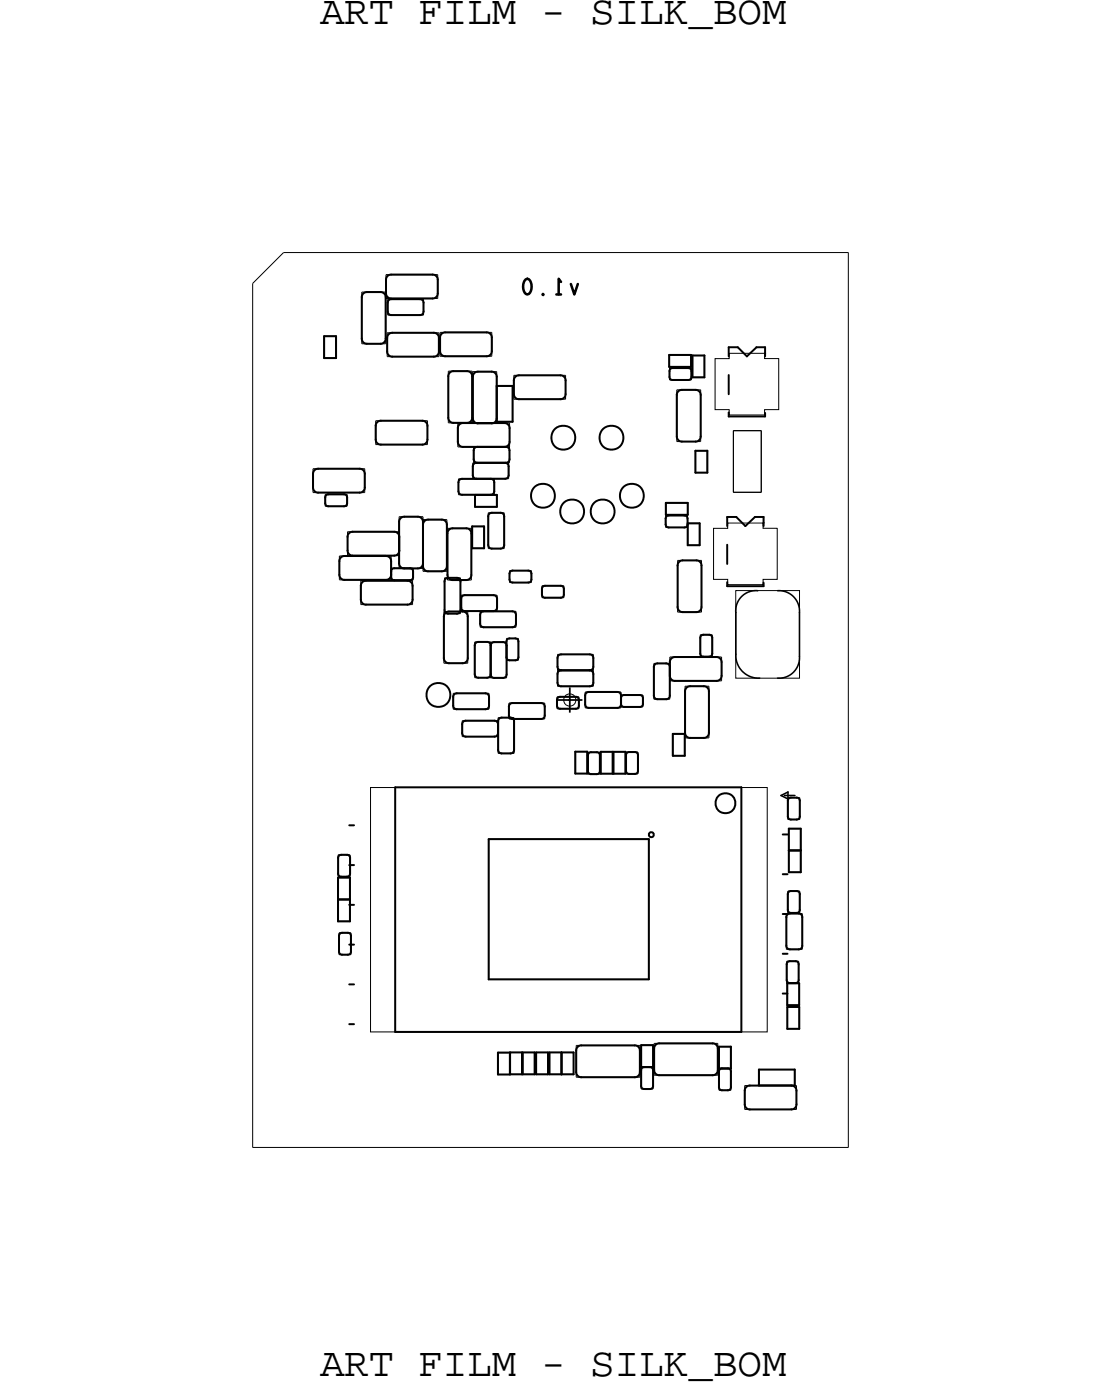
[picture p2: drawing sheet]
<svg xmlns="http://www.w3.org/2000/svg" width="55mm" height="70mm" viewBox="0 0 55 70" stroke-linecap="round" stroke-linejoin="round" font-family="sans-serif">
<defs><g id="words">
<g font-size="2.1">
<text x="16.1" y="1.2">ART FILM - SILK_BOM</text>
<text x="16.1" y="69.2">ART FILM - SILK_BOM</text>
</g>
<text font-size="1.3" x="29.2" y="14" transform="rotate(-180 29.2 14)">v1.0</text>
</g></defs>
<!-- layer: Board Outline -->
<path d="M12.7 14.3l1.6-1.6zM12.7 14.3v43.4zM14.3 12.7h28.3zM42.6 12.7v45zM12.7 57.7h29.9z" fill="none" stroke="#000" stroke-width=".05"/>
<!-- layer: Components -->
<path d="M37 30.8v2.1zM37 32.9a1.15 1.15 0 0 0 1.2 1.2M38.1 29.7a1.01 1.01 0 0 0-1.1 1.1M39.1 29.7a1.03 1.03 0 0 1 1.1 1.1M39.6 39.8v.4zM40.2 33a1.03 1.03 0 0 1-1.1 1.1M40.2 30.8v2.2zM39.3 40l.3 .2zM39.3 40l.3-.2zM39.4 40h.6z" fill="none" stroke="#000" stroke-width=".08"/>
<g fill="none" stroke="#000" stroke-width=".1">
<path d="M16.3 16.9h.6zM16.3 18h.6zM16.3 16.9v1.1zM16.9 16.9v1.1zM18.2 14.9v2.1zM18.2 17l.1 .2 .1 .1M18.4 17.3h.7zM18.4 14.7l-.1 .1-.1 .1M18.4 14.7h.7zM19.1 14.7l.2 .1 .1 .1M19.4 17l-.1 .2-.2 .1M19.4 14.9v2.1z"/>
<path d="M19.4 14.1v.7zM19.4 14.8l.1 .1 .2 .1M19.5 17v.7zM19.5 17.7v.2h.2M19.5 15.2v.5zM19.5 15.7l.2 .1M19.7 13.8h2zM19.7 15h2zM19.7 13.8l-.2 .1-.1 .2M19.7 15h1.4zM19.7 15.8h1.4zM19.7 15l-.2 .2"/>
<path d="M19.7 16.7h2.1zM19.7 17.9h2.1zM19.7 16.7l-.2 .1v.2M21.1 15l.2 .2M21.3 15.7l-.2 .1M21.3 15.2v.5zM21.7 13.8l.2 .1 .1 .2M21.8 16.7l.2 .1 .1 .2M22 14.8l-.1 .1-.2 .1M22 14.1v.7zM22.1 17.7l-.1 .2h-.2M22.1 17v.7z"/>
<path d="M22.1 17.7l.1 .1 .2 .1M22.4 17.9h2.1zM22.4 16.7l-.2 .1-.1 .2M22.4 16.7h2.1zM22.5 18.9v2.1zM22.8 18.7h-.2l-.1 .2M22.8 18.7h.7zM23.5 18.7h.2v.2M23.7 18.9v2.1zM23.8 18.9v2.1zM24 18.7l-.2 .1v.1M24 18.7h.7z"/>
<path d="M24.5 16.7l.1 .1 .1 .2M24.7 18.7l.2 .1 .1 .1M24.7 17.7l-.1 .1-.1 .1M24.7 17v.7zM25 19.4h.8zM25 19.4v1.8zM25 18.9v2.1zM25.8 19.4v1.8zM25.8 19.1v.7zM25.8 19.8l.1 .2 .2 .1M26.1 18.9h2.1zM26.1 18.9h-.2l-.1 .2"/>
<path d="M28.2 18.9l.2 .1v.1M28.4 19.8l-.1 .2-.1 .1M28.4 19.1v.7zM33.6 17.8h1.1zM33.6 18.4h1.1zM33.6 17.8v.6zM33.7 18.7v.3zM33.7 19l.1 .1M33.8 18.5h.8zM33.8 19.1h.8zM33.8 18.5l-.1 .2M34 19.9v2.1z"/>
<path d="M34.3 19.6h.7zM34.3 19.6l-.2 .1-.1 .2M34.6 18.5l.2 .2M34.7 17.8v.6zM34.8 19l-.2 .1M34.8 18.7v.3zM34.8 17.9h.6zM34.8 19h.6zM34.8 17.9v1.1zM35 19.6l.1 .1 .1 .2M35.2 19.9v2.1zM35.4 17.9v1.1z"/>
<path d="M36.6 17.5v.4zM36.6 18.9v.9zM36.6 17.5h.5zM37.1 17.5l.4 .4zM37.5 17.9l.5-.4zM38 17.5h.5zM38.5 17.5v.3zM38.5 17.7v.2zM15.7 23.8v.7zM15.7 24.5l.1 .2 .2 .1M16 24.8h2.1zM16 23.6h-.2l-.1 .2"/>
<path d="M16 23.6h2.1zM16.3 25v.3zM16.3 25.3l.2 .2M16.5 24.9h.8zM16.5 25.5h.8zM16.5 24.9l-.2 .1M17.1 28.2v.7zM17.1 28.9v.2l.2 .1M17.3 24.9l.1 .1M17.3 28h2.1zM17.3 29.2h2.1zM17.3 28h-.2v.2"/>
<path d="M17.4 25v.3zM17.4 25.3l-.1 .2M17.5 27v.7zM17.5 27.7v.2h.2M17.7 26.7h2.1zM17.7 27.9h2.1zM17.7 26.7l-.2 .1v.2M18.1 23.6h.2v.2M18.1 29.5v.6zM18.1 30.1l.1 .2 .2 .1M18.3 24.5v.2l-.2 .1M18.3 23.8v.7z"/>
<path d="M18.4 29.2h2.1zM18.4 30.4h2.1zM18.4 29.2l-.2 .1-.1 .2M18.9 21.4v.7zM18.9 22.1l.1 .2 .1 .1M19.1 21.2h2.1zM19.1 22.4h2.1zM19.1 21.2h-.1l-.1 .2M19.4 28h.2l.1 .2M19.7 28.9l-.1 .2-.2 .1M19.7 28.2v.7zM19.7 28.7v.3z"/>
<path d="M19.7 29l.1 .2M19.8 28.6h.8zM19.8 29.2h.8zM19.8 28.6l-.1 .1M19.8 26.7l.2 .1 .1 .2M19.9 39.6h17.4zM19.9 39.6v12.3zM20.1 26.2v2.1zM20.1 28.3v.2l.2 .1M20.1 27.7l-.1 .2h-.2M20.1 27v.7zM20.3 28.6h.7z"/>
<path d="M20.3 26l-.2 .1v.1M20.3 26h.7zM20.5 29.2l.2 .1v.2M20.6 28.6l.2 .1M20.7 30.1v.2l-.2 .1M20.7 29.5v.6zM20.8 28.7v.3zM20.8 29l-.2 .2M21 26l.2 .1 .1 .1M21.2 21.2h.2l.1 .2M21.3 28.3l-.1 .2-.2 .1M21.3 26.2v2.1z"/>
<path d="M21.3 26.4v2.1zM21.3 28.5v.1l.2 .1M21.5 22.1l-.1 .2-.2 .1M21.5 21.4v.7zM21.5 28.7h.7zM21.5 26.1l-.2 .1v.2M21.5 26.1h.7zM22.2 26.1l.2 .1 .1 .2M22.3 31v2.1zM22.3 33.1l.1 .2 .2 .1M22.3 29.2v1.5zM22.3 30.7l.2 .2"/>
<path d="M22.5 28.5l-.1 .2h-.2M22.5 26.4v2.1zM22.5 26.8v2.1zM22.5 28.9l.1 .2 .1 .1M22.5 30.9h.5zM22.5 29.1l-.2 .1M22.5 29.1h.5zM22.5 21l.1 .2 .2 .1M22.6 33.4h.7zM22.6 30.8h-.2l-.1 .2M22.6 30.8h.7zM22.7 29.2h.7z"/>
<path d="M22.7 26.6h-.1l-.1 .2M22.7 26.6h.7zM22.8 35v.5zM22.8 35.5l.2 .2M22.8 21.3h.7zM23 34.9h1.4zM23 35.7h1.4zM23 34.9l-.2 .1M23 29.1l.1 .1M23 21.5v.7zM23 22.2l.1 .2 .2 .1M23 24.3v.4z"/>
<path d="M23 24.7l.2 .2M23.1 30.7l-.1 .2M23.1 29.2v1.5zM23.2 30.1v.5zM23.2 30.6l.2 .1M23.2 24.9h1.5zM23.2 24.1l-.2 .2M23.2 24.1h1.5zM23.2 36.4v.5zM23.2 36.9l.2 .1M23.3 30.8h.1l.1 .2M23.3 21.3h2.1z"/>
<path d="M23.3 22.5h2.1zM23.3 21.3h-.2l-.1 .2M23.4 29.9h1.4zM23.4 30.7h1.4zM23.4 29.9l-.2 .2M23.4 36.2h1.5zM23.4 37h1.5zM23.4 36.2l-.2 .2M23.4 26.6h.2l.1 .2M23.5 33.1l-.1 .2-.1 .1M23.5 31v2.1zM23.7 28.9l-.1 .2-.2 .1"/>
<path d="M23.7 26.8v2.1zM23.7 26.5h.6zM23.7 26.5v1.1zM23.7 27.6h.6zM23.7 21v.2l-.2 .1M23.8 23.5v.4zM23.8 23.9l.1 .2M23.8 21v.2l.2 .1M23.8 22.6v.5zM23.8 23.1l.2 .2M23.9 32.5v1.4zM23.9 33.9l.1 .2"/>
<path d="M23.9 24.9h1.1zM23.9 25.5h1.1zM23.9 24.9v.6zM23.9 23.3h1.5zM23.9 24.1h1.5zM23.9 23.3l-.1 .2M24 22.5h1.4zM24 23.3h1.4zM24 22.5l-.2 .1M24 21.3h.7zM24 32.3h.5zM24 34.1h.5z"/>
<path d="M24 32.3l-.1 .2M24.1 30.9v.5zM24.1 31.4l.2 .1M24.3 30.7h1.5zM24.3 31.5h1.5zM24.3 30.7l-.2 .2M24.3 26.5v1.1zM24.4 34.9l.2 .1M24.5 34.1l.2-.2 .1 .2M24.5 32.3l.2 .2 .1-.2M24.5 26v1.4zM24.5 27.4l.2 .2"/>
<path d="M24.6 35v.5zM24.6 35.5l-.2 .2M24.7 32.5v1.4zM24.7 24.1l.1 .2M24.7 27.6h.5zM24.7 25.8l-.2 .2M24.7 25.8h.5zM24.8 29.9l.2 .2M24.8 32.3h.5zM24.8 34.1h.5zM24.8 24.7l-.1 .2M24.8 24.3v.4z"/>
<path d="M24.9 36.2l.1 .2M25 21.2h.8zM25 21l-.1 .2-.2 .1M25 24.9v.6zM25 30.6l-.2 .1M25 30.1v.5zM25 36.4v.5zM25 36.9l-.1 .1M25 36.3v1.4zM25 37.7l.2 .2M25.2 25.8l.1 .2M25.2 36.1h.5z"/>
<path d="M25.2 37.9h.5zM25.2 36.1l-.2 .2M25.3 32.3l.2 .2M25.3 27.4l-.1 .2M25.3 26v1.4zM25.4 21.3h.1l.1 .2M25.4 23.3l.2 .2M25.4 22.5l.2 .1M25.5 32.3v.8zM25.5 33.1l.1 .1M25.5 33.9l-.2 .2M25.5 32.5v1.4z"/>
<path d="M25.6 23.5v.4zM25.6 23.9l-.2 .2M25.6 35.5v.5zM25.6 36l.2 .2M25.6 23.1l-.2 .2M25.6 22.6v.5zM25.6 32.1h.3zM25.6 33.2h.3zM25.6 32.1l-.1 .2M25.6 28.8v.3zM25.6 29.1l.2 .2M25.6 22.2l-.1 .2-.1 .1"/>
<path d="M25.6 21.5v.7zM25.7 36.1l.1 .2M25.8 30.7l.1 .2M25.8 35.4h1.4zM25.8 36.2h1.4zM25.8 35.4l-.2 .1M25.8 28.7h.8zM25.8 29.3h.8zM25.8 28.7l-.2 .1M25.8 36.3v1.4zM25.8 37.7l-.1 .2M25.9 32.1l.2 .2"/>
<path d="M25.9 31.4l-.1 .1M25.9 30.9v.5zM26.1 32.3v.8zM26.1 33.1l-.2 .1M26.1 20.1h2.1zM26.6 28.7l.1 .1M26.7 28.8v.3zM26.7 29.1l-.1 .2M27.2 35.4l.2 .1M27.2 29.6v.3zM27.2 29.9l.2 .2M27.4 36l-.2 .2"/>
<path d="M27.4 35.5v.5zM27.4 29.5h.8zM27.4 30.1h.8zM27.4 29.5l-.2 .1M28 35.2v.3zM28 35.5l.1 .1M28 33.9v.4zM28 33.1v.4zM28 34.3l.2 .2M28 33.5l.2 .2-.2 .2M28.1 35h.8zM28.1 35.6h.8z"/>
<path d="M28.1 35l-.1 .2M28.2 29.5l.1 .1M28.2 33.7h1.4zM28.2 34.5h1.4zM28.2 32.9h1.4zM28.2 32.9l-.2 .2M28.3 29.6v.3zM28.3 29.9l-.1 .2M28.9 37.8h.6zM28.9 38.9h.6zM28.9 37.8v1.1zM28.9 35l.2 .2"/>
<path d="M29.1 35.5l-.2 .1M29.1 35.2v.3zM29.4 35v.4zM29.4 35.4l.2 .2M29.5 37.8v1.1zM29.6 38v.8zM29.6 38.8l.1 .1M29.6 34.8h1.4zM29.6 35.6h1.4zM29.6 34.8l-.2 .2M29.6 32.9l.2 .2M29.7 37.8h.3z"/>
<path d="M29.7 38.9h.3zM29.7 37.8l-.1 .2M29.8 34.3l-.2 .2M29.8 33.5l-.2 .2 .2 .2M29.8 33.9v.4zM29.8 33.1v.4zM30 37.8l.2 .2M30.2 38.8l-.2 .1M30.2 38v.8zM30.2 37.8h.6zM30.2 38.9h.6zM30.2 37.8v1.1z"/>
<path d="M30.8 37.8v1.1zM30.8 37.8h.6zM30.8 38.9h.6zM31 34.8l.2 .2M31.2 35.4l-.2 .2M31.2 35v.4zM31.2 35.1v.3zM31.2 35.4l.2 .1M31.4 34.9h.8zM31.4 35.5h.8zM31.4 34.9l-.2 .2M31.4 37.8v1.1z"/>
<path d="M31.5 38v.8zM31.5 38.8l.1 .1M31.6 37.8h.3zM31.6 38.9h.3zM31.6 37.8l-.1 .2M31.9 37.8l.2 .2M32.1 38.8l-.2 .1M32.1 38v.8zM32.2 35l.1 .1M32.3 35.4l-.1 .1M32.3 35.1v.3zM32.9 33.5v1.5z"/>
<path d="M32.9 35l.1 .2M33 33.4h.5zM33 35.2h.5zM33 33.4l-.1 .1M33.5 26.1v.3zM33.5 26.4l.1 .1M33.5 25.3h1.1zM33.5 25.9h1.1zM33.5 25.3v.6zM33.5 33.4l.2 .1M33.6 25.9h.8zM33.6 26.5h.8z"/>
<path d="M33.6 25.9l-.1 .2M33.7 35l-.2 .2M33.7 33.5v1.5zM33.7 33.3v.7zM33.7 34v.2h.2M33.8 36.9h.6zM33.8 36.9v1.1zM33.8 38h.6zM33.9 33h2.1zM33.9 34.2h2.1zM33.9 33l-.2 .1v.2M34 22l.1 .1 .2 .1"/>
<path d="M34.1 28.4v2.1zM34.1 30.5v.2l.2 .1M34.3 22.2h.7zM34.3 30.8h.7zM34.3 28.2h.7zM34.3 28.2h-.2v.2M34.4 25.9l.2 .2M34.4 36.9v1.1zM34.4 34.8v2.1zM34.4 36.9l.1 .1 .2 .1M34.6 26.4l-.2 .1M34.6 26.1v.3z"/>
<path d="M34.6 26.3h.6zM34.6 27.4h.6zM34.6 26.3v1.1zM34.6 25.3v.6zM34.7 37.1h.7zM34.7 34.5h.7zM34.7 34.5l-.2 .1-.1 .2M35 22.7h.6zM35 22.7v1.1zM35 23.8h.6zM35 28.2l.2 .1 .1 .1M35.2 26.3v1.1z"/>
<path d="M35.2 32.1v.8zM35.2 32.9l.2 .1M35.2 22l-.1 .1-.1 .1M35.3 30.5l-.1 .2-.2 .1M35.3 28.4v2.1zM35.4 31.9h.2zM35.4 33h.2zM35.4 31.9l-.2 .2M35.4 34.5l.2 .1v.2M35.6 22.7v1.1zM35.6 36.9v.1l-.2 .1M35.6 34.8v2.1z"/>
<path d="M35.6 31.9l.2 .2M35.8 32.9l-.2 .1M35.8 32.1v.8zM36 33l.2 .1 .1 .2M36.3 34l-.1 .2h-.2M36.3 33.3v.7zM36.6 26v.5zM36.6 27.4v1zM36.6 29.5h1.8zM36.6 29.3v.2zM36.6 26h.4zM36.6 20.9h1.9z"/>
<path d="M36.6 20.7v.2zM37 26l.5 .5zM37.3 39.6v12.3zM37.5 26.5l.4-.5zM37.9 26h.5zM38.4 26.3v.2zM38.4 26v.3zM38.4 29.3v.2zM38.5 20.8v.1zM17 45.2h.6zM17 44.1h.6zM17 46.3h.6z"/>
<path d="M17 45.2v1.1zM17 44.1v1.1zM17 43.1v.8zM17 43.9l.1 .2M17 47.1v.8zM17 47.9l.2 .1M17.1 43h.3zM17.1 44.1h.3zM17.1 43l-.1 .1M17.2 46.9h.3zM17.2 48h.3zM17.2 46.9l-.2 .2"/>
<path d="M17.4 43l.2 .1M17.5 46.9l.1 .2M17.6 41.5h.2zM17.6 43.5h.2zM17.6 45.5h.2zM17.6 47.5h.2zM17.6 49.5h.2zM17.6 51.5h.2zM17.6 45.2v1.1zM17.6 44.1v1.1zM17.6 43.1v.8zM17.6 43.9l-.2 .2"/>
<path d="M17.6 47.1v.8zM17.6 47.9l-.1 .1M19.9 51.9h17.4zM24.6 49.2h8zM24.6 42.2v7zM24.6 42.2h8zM25 52.9h.6zM25 52.9v1.1zM25 54h.6zM25.6 52.9v1.1zM25.6 52.9h.6zM25.6 54h.6z"/>
<path d="M26.2 52.9v1.1zM26.3 52.9h.6zM26.3 52.9v1.1zM26.3 54h.6zM26.9 52.9v1.1zM26.9 52.9h.6zM26.9 54h.6zM27.5 52.9v1.1zM27.6 52.9h.6zM27.6 52.9v1.1zM27.6 54h.6zM28.2 52.9v1.1z"/>
<path d="M28.2 52.9h.6zM28.2 54h.6zM28.8 52.9v1.1zM29 52.8v1.1zM29 53.9v.2l.2 .1M29.2 52.6h2.7zM29.2 54.2h2.7zM29.2 52.6h-.2v.2M31.9 52.6h.2l.1 .2M32.2 53.9l-.1 .2-.2 .1M32.2 52.8v1.1zM32.2 52.6h.6z"/>
<path d="M32.2 53.7h.6zM32.2 52.6v1.1zM32.2 53.8v.8zM32.2 54.6l.2 .2M32.4 53.7h.3zM32.4 54.8h.3zM32.4 53.7l-.2 .1M32.6 42.2v7zM32.6 41.9l.1-.1 .1 .1v.1l-.1 .1-.1-.1zM32.7 53.7l.1 .1M32.8 54.6l-.1 .2M32.8 52.6v1.1z"/>
<path d="M32.8 53.8v.8zM32.9 52.7v1.1zM32.9 53.8l.1 .2 .1 .1M33.1 52.5h2.7zM33.1 54.1h2.7zM33.1 52.5h-.1l-.1 .2M35.8 52.5h.2l.1 .2M36.1 53.8l-.1 .2-.2 .1M36.1 52.7v1.1zM36.1 52.6h.6zM36.1 53.7h.6zM36.1 52.6v1.1z"/>
<path d="M36.1 53.9v.8zM36.1 54.7l.2 .1M36.3 53.7h.3zM36.3 54.8h.3zM36.3 53.7l-.2 .2M36.6 53.7l.1 .2M36.7 54.7l-.1 .1M36.7 52.6v1.1zM36.7 53.9v.8zM37.4 54.8v.7zM37.4 55.5l.1 .2 .2 .1M37.7 54.6h2.1z"/>
<path d="M37.7 55.8h2.1zM37.7 54.6l-.2 .1-.1 .1M38.1 53.8h1.8zM38.1 54.6h1.8zM38.1 53.8v.8zM39.3 44h.3zM39.3 42h.3zM39.3 48h.3zM39.3 46h.3zM39.3 50h.3zM39.5 46.1v1.5zM39.5 47.6l.2 .1"/>
<path d="M39.5 48.5v.8zM39.5 49.3l.2 .1M39.6 49.4h.6zM39.6 49.4v1.1zM39.6 50.5h.6zM39.6 50.6h.6zM39.6 50.6v1.1zM39.6 51.7h.6zM39.6 45v.8zM39.6 45.8l.2 .1M39.6 40.3v.8zM39.6 41.1l.2 .1"/>
<path d="M39.6 42.8h.6zM39.6 41.7h.6zM39.6 42.8v1.1zM39.6 43.9h.6zM39.6 41.7v1.1zM39.7 48.3h.3zM39.7 49.4h.3zM39.7 48.3l-.2 .2M39.7 45.9h.4zM39.7 47.7h.4zM39.7 45.9l-.2 .2M39.8 44.8h.2z"/>
<path d="M39.8 45.9h.2zM39.8 44.8l-.2 .2M39.8 40.1h.2zM39.8 41.2h.2zM39.8 40.1l-.2 .2M39.8 54.6l.2 .1v.1M39.9 53.8v.8zM40 48.3l.1 .2M40 55.5v.2l-.2 .1M40 54.8v.7zM40 44.8l.2 .2M40 40.1l.2 .2"/>
<path d="M40.1 49.3l-.1 .1M40.1 48.5v.8zM40.1 45.9l.2 .2M40.2 49.4v1.1zM40.2 50.6v1.1zM40.2 45.8l-.2 .1M40.2 45v.8zM40.2 41.1l-.2 .1M40.2 40.3v.8zM40.2 42.8v1.1zM40.2 41.7v1.1zM40.3 47.6l-.2 .1"/>
<path d="M40.3 46.1v1.5z"/>
<circle cx="22" cy="35" r=".6"/>
<circle cx="27.3" cy="24.9" r=".6"/>
<circle cx="28.3" cy="22" r=".6"/>
<circle cx="28.8" cy="25.7" r=".6"/>
<circle cx="30.3" cy="25.7" r=".6"/>
<circle cx="30.7" cy="22" r=".6"/>
<circle cx="31.8" cy="24.9" r=".6"/>
<circle cx="36.5" cy="40.4" r=".5"/>
</g>
<g fill="none" stroke="#000" stroke-width=".05">
<path d="M16.3 18h.6zM16.3 16.9h.6zM16.3 16.9v1.1zM16.9 16.9v1.1zM18.2 14.7v2.6zM18.2 17.3h1.2zM18.2 14.7h1.2zM19.4 14.7v2.6zM19.4 13.8h2.6zM19.4 13.8v1.2zM19.4 15h2.6zM19.5 16.7h2.6z"/>
<path d="M19.5 16.7v1.2zM19.5 17.9h2.6zM19.5 15.8h1.8zM19.5 15h1.8zM19.5 15v.8zM21.3 15v.8zM22 13.8v1.2zM22.1 16.7v1.2zM22.1 17.9h2.6zM22.1 16.7h2.6zM22.5 18.7v2.6zM22.5 18.7h1.2z"/>
<path d="M23.7 18.7v2.6zM23.8 18.7v2.6zM23.8 18.7h1.2zM24.7 16.7v1.2zM25 19.4h.8zM25 19.4v1.8zM25 18.7v2.6zM25.8 19.4v1.8zM25.8 18.9h2.6zM25.8 18.9v1.2zM28.4 18.9v1.2zM33.6 18.4h1.1z"/>
<path d="M33.6 17.8v.6zM33.6 17.8h1.1zM33.7 19.1h1.1zM33.7 18.5h1.1zM33.7 18.5v.6zM34 19.6v2.6zM34 19.6h1.2zM34.7 17.8v.6zM34.8 18.5v.6zM34.8 19h.6zM34.8 17.9v1.1zM34.8 17.9h.6z"/>
<path d="M35.2 19.6v2.6zM35.4 17.9v1.1zM35.9 18h.8v-.2h1.7v.2h.7v2.6h-.7v.3h-1.7v-.3h-.8zM15.7 23.6v1.2zM15.7 24.8h2.6zM15.7 23.6h2.6zM16.3 25.5h1.1zM16.3 24.9h1.1zM16.3 24.9v.6zM17.1 28h2.6zM17.1 28v1.2zM17.1 29.2h2.6z"/>
<path d="M17.4 24.9v.6zM17.5 26.7h2.6zM17.5 26.7v1.2zM17.5 27.9h2.6zM18.1 29.2h2.6zM18.1 29.2v1.2zM18.1 30.4h2.6zM18.3 23.6v1.2zM18.6 39.6h20v12.3h-20zM18.9 21.2h2.6zM18.9 21.2v1.2zM18.9 22.4h2.6z"/>
<path d="M19.7 28v1.2zM19.7 29.2h1.1zM19.7 28.6h1.1zM19.7 28.6v.6zM20.1 26v2.6zM20.1 28.6h1.2zM20.1 26h1.2zM20.1 26.7v1.2zM20.7 29.2v1.2zM20.8 28.6v.6zM21.3 26v2.6zM21.3 26.1v2.6z"/>
<path d="M21.3 28.7h1.2zM21.3 26.1h1.2zM21.5 21.2v1.2zM22.3 30.8v2.6zM22.3 33.4h1.2zM22.3 30.8h1.2zM22.3 29.1v1.8zM22.3 29.1h.8zM22.3 30.9h.8zM22.5 26.1v2.6zM22.5 26.6v2.6zM22.5 29.2h1.2z"/>
<path d="M22.5 26.6h1.2zM22.5 21.3h1.2zM22.8 35.7h1.8zM22.8 34.9v.8zM22.8 34.9h1.8zM23 21.3h2.6zM23 21.3v1.2zM23 22.5h2.6zM23 24.1h1.8zM23 24.1v.8zM23 24.9h1.8zM23.1 29.1v1.8z"/>
<path d="M23.2 30.7h1.8zM23.2 29.9v.8zM23.2 29.9h1.8zM23.2 37h1.8zM23.2 36.2h1.8zM23.2 36.2v.8zM23.5 30.8v2.6zM23.7 26.6v2.6zM23.7 27.6h.6zM23.7 26.5v1.1zM23.7 26.5h.6zM23.8 24.1h1.8z"/>
<path d="M23.8 23.3v.8zM23.8 23.3h1.8zM23.8 21.3h1.2zM23.8 22.5h1.8zM23.8 22.5v.8zM23.9 32.3h.8zM23.9 32.3v1.8zM23.9 34.1h.8zM23.9 25.5h1.1zM23.9 24.9h1.1zM23.9 24.9v.6zM24.1 31.5h1.8z"/>
<path d="M24.1 30.7v.8zM24.1 30.7h1.8zM24.3 26.5v1.1zM24.5 25.8v1.8zM24.5 25.8h.8zM24.5 27.6h.8zM24.6 34.9v.8zM24.7 34.1h.8zM24.7 32.3h.8zM24.7 32.3v1.8zM24.8 24.1v.8zM25 21.2h.8z"/>
<path d="M25 24.9v.6zM25 29.9v.8zM25 36.2v.8zM25 37.9h.8zM25 36.1h.8zM25 36.1v1.8zM25.3 25.8v1.8zM25.5 33.2h.6zM25.5 32.1h.6zM25.5 32.1v1.1zM25.5 32.3v1.8zM25.6 23.3v.8z"/>
<path d="M25.6 36.2h1.8zM25.6 35.4h1.8zM25.6 35.4v.8zM25.6 22.5v.8zM25.6 29.3h1.1zM25.6 28.7h1.1zM25.6 28.7v.6zM25.6 21.3v1.2zM25.8 20.1h2.6zM25.8 36.1v1.8zM25.9 30.7v.8zM26.1 32.1v1.1z"/>
<path d="M26.7 28.7v.6zM27.2 30.1h1.1zM27.2 29.5v.6zM27.2 29.5h1.1zM27.4 35.4v.8zM28 35.6h1.1zM28 35v.6zM28 35h1.1zM28 34.5h1.8zM28 33.7h1.8zM28 33.7v.8zM28 32.9h1.8z"/>
<path d="M28 32.9v.8zM28.3 29.5v.6zM28.9 38.9h.6zM28.9 37.8v1.1zM28.9 37.8h.6zM29.1 35v.6zM29.4 35.6h1.8zM29.4 34.8h1.8zM29.4 34.8v.8zM29.5 37.8v1.1zM29.6 38.9h.6zM29.6 37.8v1.1z"/>
<path d="M29.6 37.8h.6zM29.8 33.7v.8zM29.8 32.9v.8zM30.2 37.8v1.1zM30.2 38.9h.6zM30.2 37.8h.6zM30.8 37.8v1.1zM30.8 38.9h.6zM30.8 37.8h.6zM31.2 34.8v.8zM31.2 35.5h1.1zM31.2 34.9h1.1z"/>
<path d="M31.2 34.9v.6zM31.4 37.8v1.1zM31.5 38.9h.6zM31.5 37.8v1.1zM31.5 37.8h.6zM32.1 37.8v1.1zM32.3 34.9v.6zM32.9 35.2h.8zM32.9 33.4v1.8zM32.9 33.4h.8zM33.5 26.5h1.1zM33.5 25.9h1.1z"/>
<path d="M33.5 25.9v.6zM33.5 25.3v.6zM33.5 25.3h1.1zM33.7 33.4v1.8zM33.7 33h2.6zM33.7 33v1.2zM33.7 34.2h2.6zM33.8 38h.6zM33.8 36.9v1.1zM33.8 36.9h.6zM34 22.2h1.2zM34.1 28.2v2.6z"/>
<path d="M34.1 30.8h1.2zM34.1 28.2h1.2zM34.4 36.9v1.1zM34.4 37.1h1.2zM34.4 34.5v2.6zM34.4 34.5h1.2zM34.6 25.9v.6zM34.6 27.4h.6zM34.6 26.3v1.1zM34.6 26.3h.6zM34.6 25.3v.6zM35 23.8h.6z"/>
<path d="M35 22.7v1.1zM35 22.7h.6zM35.2 26.3v1.1zM35.2 33h.6zM35.2 31.9h.6zM35.2 31.9v1.1zM35.3 28.2v2.6zM35.6 22.7v1.1zM35.6 34.5v2.6zM35.8 31.9v1.1zM35.9 26.6h.7v-.3h1.8v.3h.7v2.5h-.7v.3h-1.8v-.3h-.7zM36.3 33v1.2z"/>
<path d="M36.9 24.8h1.4zM36.9 21.7v3.1zM36.9 21.7h1.4zM37 29.7h3.2v4.4h-3.2zM38.3 21.7v3.1zM17 46.3h.6zM17 45.2h.6zM17 45.2v1.1zM17 44.1h.6zM17 44.1v1.1zM17 43v1.1zM17 43h.6z"/>
<path d="M17 48h.6zM17 46.9v1.1zM17 46.9h.6zM17.6 45.2v1.1zM17.6 44.1v1.1zM17.6 43v1.1zM17.6 46.9v1.1zM24.6 49.2h8zM24.6 42.2v7zM24.6 42.2h8zM25 54h.6zM25 52.9v1.1z"/>
<path d="M25 52.9h.6zM25.6 52.9v1.1zM25.6 54h.6zM25.6 52.9h.6zM26.2 52.9v1.1zM26.3 54h.6zM26.3 52.9v1.1zM26.3 52.9h.6zM26.9 52.9v1.1zM26.9 54h.6zM26.9 52.9h.6zM27.5 52.9v1.1z"/>
<path d="M27.6 54h.6zM27.6 52.9v1.1zM27.6 52.9h.6zM28.2 52.9v1.1zM28.2 54h.6zM28.2 52.9h.6zM28.8 52.9v1.1zM29 52.6h3.2zM29 52.6v1.6zM29 54.2h3.2zM32.2 52.6v1.6zM32.2 53.7h.6z"/>
<path d="M32.2 54.8h.6zM32.2 52.6h.6zM32.2 52.6v1.1zM32.2 53.7v1.1zM32.6 42.2v7zM32.8 52.6v1.1zM32.8 53.7v1.1zM32.9 52.5h3.2zM32.9 52.5v1.6zM32.9 54.1h3.2zM36.1 52.5v1.6zM36.1 53.7h.6z"/>
<path d="M36.1 54.8h.6zM36.1 52.6h.6zM36.1 52.6v1.1zM36.1 53.7v1.1zM36.7 52.6v1.1zM36.7 53.7v1.1zM37.4 54.6h2.6zM37.4 54.6v1.2zM37.4 55.8h2.6zM38.1 54.6h1.8zM38.1 53.8v.8zM38.1 53.8h1.8z"/>
<path d="M39.5 47.7h.8zM39.5 45.9v1.8zM39.5 45.9h.8zM39.5 49.4h.6zM39.5 48.3h.6zM39.5 48.3v1.1zM39.6 50.5h.6zM39.6 49.4v1.1zM39.6 49.4h.6zM39.6 51.7h.6zM39.6 50.6v1.1zM39.6 50.6h.6z"/>
<path d="M39.6 45.9h.6zM39.6 44.8v1.1zM39.6 44.8h.6zM39.6 41.2h.6zM39.6 40.1h.6zM39.6 40.1v1.1zM39.6 43.9h.6zM39.6 42.8h.6zM39.6 42.8v1.1zM39.6 41.7v1.1zM39.6 41.7h.6zM39.9 53.8v.8z"/>
<path d="M40 54.6v1.2zM40.1 48.3v1.1zM40.2 49.4v1.1zM40.2 50.6v1.1zM40.2 44.8v1.1zM40.2 40.1v1.1zM40.2 42.8v1.1zM40.2 41.7v1.1zM40.3 45.9v1.8z"/>
</g>
<!-- layer: Drawing Origin -->
<path d="M28.4 35l.2-.1 .3 .1v.2v.2l-.3 .1-.2-.1-.1-.2z" fill="none" stroke="#000" stroke-width=".05"/>
<path d="M28 35.2h1.3M28.6 34.6v1.2" fill="none" stroke="#000" stroke-width=".09"/>
<use href="#words"/>
</svg>
